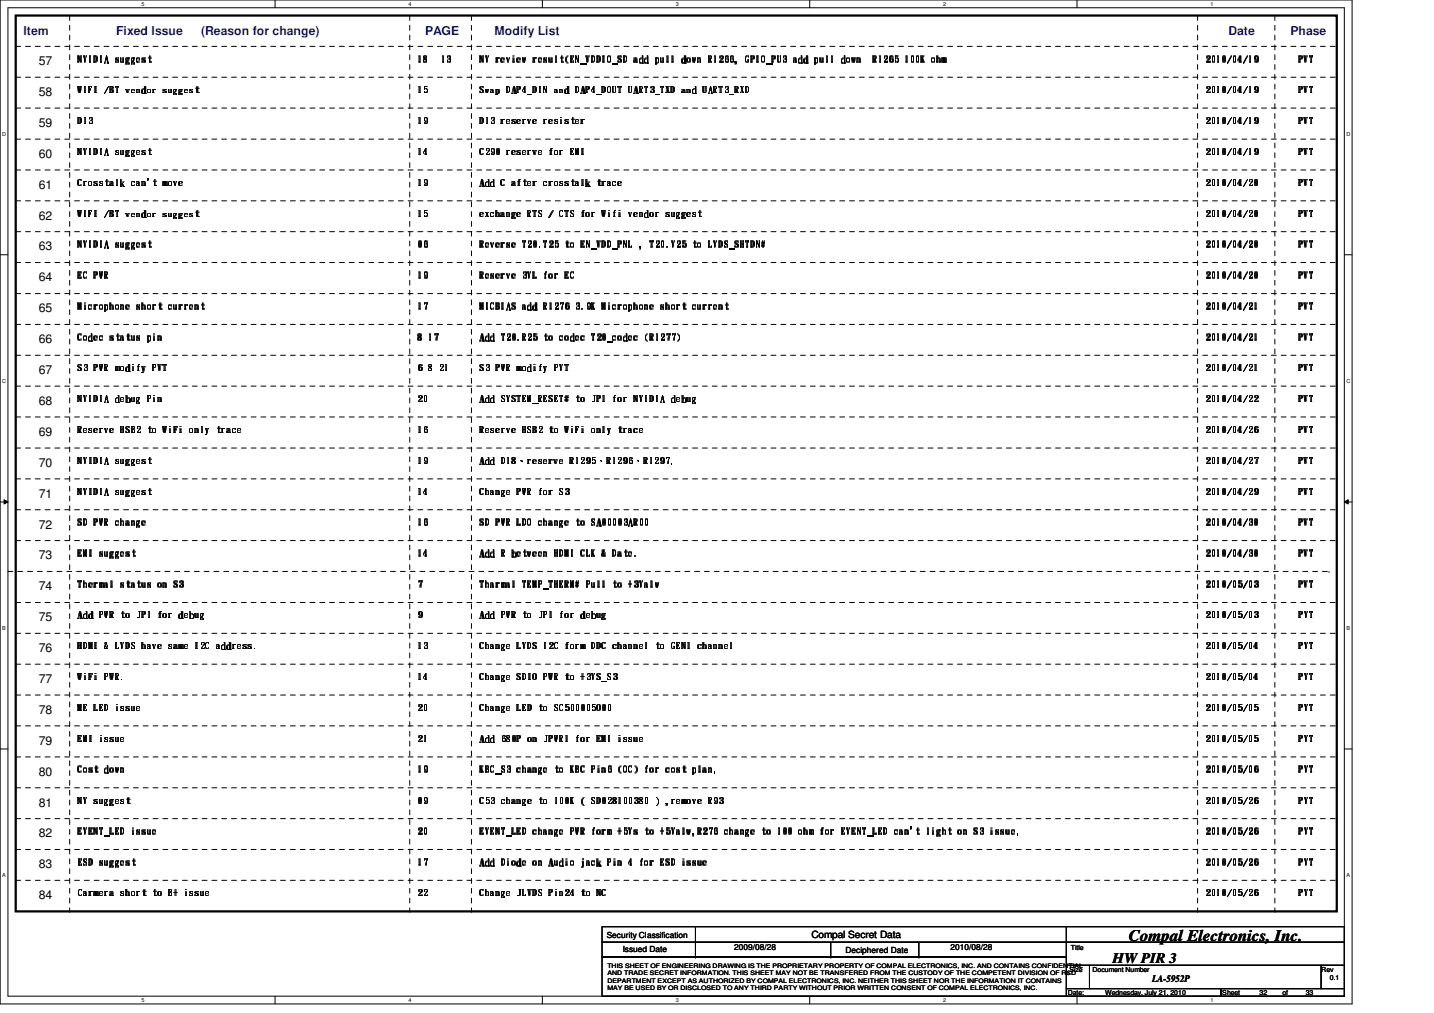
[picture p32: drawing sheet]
<svg xmlns="http://www.w3.org/2000/svg" width="297mm" height="210mm" viewBox="0 0 297 210" stroke-linecap="round" stroke-linejoin="round" font-family="sans-serif">
<defs><g id="words">
<text font-size="3.3" x="233.8" y="195.1">Compal Electronics, Inc.</text>
<text font-size="3" x="230.5" y="199.6">HW PIR 3</text>
<g font-size="2.5" fill="#00f">
<text x="4.9" y="7.2">Item</text>
<text x="24" y="7.2">Fixed Issue</text>
<text x="41.7" y="7.2">(Reason for change)</text>
<text x="88" y="7.2">PAGE</text>
<text x="102.4" y="7.2">Modify List</text>
<text x="254.5" y="7.2">Date</text>
<text x="267.3" y="7.2">Phase</text>
</g>
<g font-size="2.5">
<text x="8" y="13.5">57</text>
<text x="8" y="19.9">58</text>
<text x="8" y="26.3">59</text>
<text x="8" y="32.7">60</text>
<text x="8" y="39.1">61</text>
<text x="8" y="45.5">62</text>
<text x="8" y="51.9">63</text>
<text x="8" y="58.3">64</text>
<text x="8" y="64.7">65</text>
<text x="8" y="71.1">66</text>
<text x="8" y="77.5">67</text>
<text x="8" y="83.9">68</text>
<text x="8" y="90.3">69</text>
<text x="8" y="96.7">70</text>
<text x="8" y="103.1">71</text>
<text x="8" y="109.5">72</text>
<text x="8" y="115.9">73</text>
<text x="8" y="122.3">74</text>
<text x="8" y="128.7">75</text>
<text x="8" y="135.1">76</text>
<text x="8" y="141.5">77</text>
<text x="8" y="147.9">78</text>
<text x="8" y="154.3">79</text>
<text x="8" y="160.7">80</text>
<text x="8" y="167.1">81</text>
<text x="8" y="173.5">82</text>
<text x="8" y="179.9">83</text>
<text x="8" y="186.3">84</text>
</g>
<g font-size="2.1">
<text x="16.1" y="12.9">NVIDIA suggest</text>
<text x="86.5" y="12.9">18</text>
<text x="91.4" y="12.9">13</text>
<text x="99.4" y="12.9">NV review result(EN_VDDIO_SD add pull down R1266, GPIO_PU3 add pull down</text>
<text x="180.8" y="12.9">R1265 100K ohm</text>
<text x="249.7" y="12.9">2010/04/19</text>
<text x="268.9" y="13">PVT</text>
<text x="16.1" y="19.3">WIFI /BT vendor suggest</text>
<text x="86.5" y="19.3">15</text>
<text x="99.4" y="19.3">Swap DAP4_DIN and DAP4_DOUT UART3_TXD and UART3_RXD</text>
<text x="249.7" y="19.3">2010/04/19</text>
<text x="268.9" y="19.3">PVT</text>
<text x="16.1" y="25.7">D13</text>
<text x="86.4" y="25.7">19</text>
<text x="99.3" y="25.7">D13 reserve resister</text>
<text x="249.7" y="25.7">2010/04/19</text>
<text x="268.9" y="25.7">PVT</text>
<text x="16.1" y="32">NVIDIA suggest</text>
<text x="86.4" y="32">14</text>
<text x="99.3" y="32.1">C290 reserve for EMI</text>
<text x="249.8" y="32">2010/04/19</text>
<text x="269" y="32">PVT</text>
<text x="16.1" y="38.5">Crosstalk can't move</text>
<text x="86.5" y="38.5">19</text>
<text x="99.4" y="38.5">Add C after crosstalk trace</text>
<text x="249.8" y="38.5">2010/04/20</text>
<text x="269" y="38.5">PVT</text>
<text x="16.1" y="44.9">WIFI /BT vendor suggest</text>
<text x="86.5" y="44.9">15</text>
<text x="99.4" y="44.9">exchange RTS / CTS for Wifi vendor suggest</text>
<text x="249.7" y="44.9">2010/04/20</text>
<text x="268.9" y="45">PVT</text>
<text x="16.1" y="51.3">NVIDIA suggest</text>
<text x="86.5" y="51.3">06</text>
<text x="99.4" y="51.3">Reverse T20.T25 to EN_VDD_PNL , T20.V25 to LVDS_SHTDN#</text>
<text x="249.7" y="51.3">2010/04/20</text>
<text x="268.9" y="51.3">PVT</text>
<text x="16.1" y="57.7">EC PWR</text>
<text x="86.5" y="57.7">19</text>
<text x="99.4" y="57.7">Reserve 3VL for EC</text>
<text x="249.7" y="57.7">2010/04/20</text>
<text x="268.9" y="57.7">PVT</text>
<text x="16.1" y="64.1">Microphone short current</text>
<text x="86.5" y="64.1">17</text>
<text x="99.4" y="64.1">MICBIAS add R1276 3.9K Microphone short current</text>
<text x="249.8" y="64.1">2010/04/21</text>
<text x="269" y="64.1">PVT</text>
<text x="16.1" y="70.5">Codec status pin</text>
<text x="86.5" y="70.5">8 17</text>
<text x="99.4" y="70.5">Add T20.R25 to codec T20_codec (R1277)</text>
<text x="249.8" y="70.5">2010/04/21</text>
<text x="269" y="70.5">PVT</text>
<text x="16.1" y="76.9">S3 PWR modify PVT</text>
<text x="86.5" y="76.9">6 8 21</text>
<text x="99.4" y="76.9">S3 PWR modify PVT</text>
<text x="249.8" y="76.9">2010/04/21</text>
<text x="269" y="76.9">PVT</text>
<text x="16.1" y="83.3">NVIDIA debug Pin</text>
<text x="86.5" y="83.3">20</text>
<text x="99.4" y="83.3">Add SYSTEM_RESET# to JP1 for NVIDIA debug</text>
<text x="249.7" y="83.3">2010/04/22</text>
<text x="268.9" y="83.4">PVT</text>
<text x="16.1" y="89.7">Reserve HSB2 to WiFi only trace</text>
<text x="86.5" y="89.7">16</text>
<text x="99.4" y="89.7">Reserve HSB2 to WiFi only trace</text>
<text x="249.7" y="89.7">2010/04/26</text>
<text x="268.9" y="89.7">PVT</text>
<text x="16.1" y="96.1">NVIDIA suggest</text>
<text x="86.5" y="96.1">19</text>
<text x="99.3" y="96.1">Add D18、reserve R</text>
<text x="99.4" y="96.1">Add D18</text>
<text x="109.1" y="96.1">reserve R1295、R1296、R1297.</text>
<text x="109.2" y="96.1">reserve R</text>
<text x="249.8" y="96.1">2010/04/27</text>
<text x="269" y="96.1">PVT</text>
<text x="16.1" y="102.5">NVIDIA suggest</text>
<text x="86.5" y="102.5">14</text>
<text x="99.4" y="102.5">Change PWR for S3</text>
<text x="249.8" y="102.5">2010/04/29</text>
<text x="269" y="102.5">PVT</text>
<text x="16.1" y="108.9">SD PWR change</text>
<text x="86.5" y="108.9">16</text>
<text x="99.4" y="108.9">SD PWR LDO change to SA00003AR00</text>
<text x="249.8" y="108.9">2010/04/30</text>
<text x="269" y="108.9">PVT</text>
<text x="16.1" y="115.3">EMI suggest</text>
<text x="86.5" y="115.3">14</text>
<text x="99.4" y="115.3">Add R between HDMI CLK &amp; Date.</text>
<text x="249.8" y="115.3">2010/04/30</text>
<text x="269" y="115.3">PVT</text>
<text x="16.1" y="121.7">Thermal status on S3</text>
<text x="86.4" y="121.8">7</text>
<text x="99.4" y="121.7">Tharmal TEMP_THERM# Pull to +3Valw</text>
<text x="249.8" y="121.7">2010/05/03</text>
<text x="269" y="121.7">PVT</text>
<text x="16.1" y="128.1">Add PWR to JP1 for debug</text>
<text x="86.4" y="128.1">9</text>
<text x="99.4" y="128.1">Add PWR to JP1 for debug</text>
<text x="249.8" y="128.1">2010/05/03</text>
<text x="269" y="128.1">PVT</text>
<text x="16.1" y="134.5">HDMI &amp; LVDS have same I2C address.</text>
<text x="86.5" y="134.5">13</text>
<text x="99.4" y="134.5">Change LVDS I2C form DDC channel to GEN1 channel</text>
<text x="249.8" y="134.5">2010/05/04</text>
<text x="269" y="134.5">PVT</text>
<text x="16.1" y="140.9">WiFi PWR.</text>
<text x="86.5" y="140.9">14</text>
<text x="99.4" y="140.9">Change SDIO PWR to +3VS_S3</text>
<text x="249.8" y="140.9">2010/05/04</text>
<text x="269" y="140.9">PVT</text>
<text x="16.1" y="147.3">ME LED issue</text>
<text x="86.5" y="147.3">20</text>
<text x="99.4" y="147.3">Change LED to SC500005O00</text>
<text x="249.8" y="147.3">2010/05/05</text>
<text x="269" y="147.3">PVT</text>
<text x="16.1" y="153.7">EMI issue</text>
<text x="86.5" y="153.7">21</text>
<text x="99.4" y="153.7">Add 680P on JPWR1 for EMI issue</text>
<text x="249.7" y="153.7">2010/05/05</text>
<text x="268.9" y="153.8">PVT</text>
<text x="16.1" y="160.1">Cost down</text>
<text x="86.5" y="160.1">19</text>
<text x="99.3" y="160.1">KBC_S3 change to KBC Pin6 (OC) for cost plan.</text>
<text x="249.8" y="160.1">2010/05/06</text>
<text x="269" y="160.1">PVT</text>
<text x="16.1" y="166.5">NV suggest</text>
<text x="86.5" y="166.5">09</text>
<text x="99.4" y="166.5">C53 change to 100K ( SD028100380 ) ,remove R93</text>
<text x="249.8" y="166.5">2010/05/26</text>
<text x="269" y="166.5">PVT</text>
<text x="16.1" y="172.9">EVENT_LED issue</text>
<text x="86.5" y="172.9">20</text>
<text x="99.3" y="173">EVENT_LED change PWR form +5Vs to +5Valw,R276 change to 100 ohm for EVENT_LED can't light on S3 issue.</text>
<text x="249.7" y="172.9">2010/05/26</text>
<text x="268.9" y="173">PVT</text>
<text x="16.1" y="179.3">ESD suggest</text>
<text x="86.5" y="179.3">17</text>
<text x="99.4" y="179.3">Add Diode on Audio jack Pin 4 for ESD issue</text>
<text x="249.8" y="179.3">2010/05/26</text>
<text x="269" y="179.3">PVT</text>
<text x="16.1" y="185.7">Carmera short to B+ issue</text>
<text x="86.5" y="185.7">22</text>
<text x="99.4" y="185.7">Change JLVDS Pin24 to NC</text>
<text x="249.8" y="185.7">2010/05/26</text>
<text x="269" y="185.7">PVT</text>
<text x="168.1" y="194.4">Compal Secret Data</text>
<text x="238.6" y="203.5">LA-5952P</text>
</g>
<g font-size="1.7">
<text x="125.7" y="194.3">Security Classification</text>
<text x="129" y="197.3">Issued Date</text>
<text x="152.1" y="196.8">2009/08/28</text>
<text x="175.1" y="197.5">Deciphered Date</text>
<text x="196.9" y="196.8">2010/08/28</text>
</g>
<g font-size="1.4">
<text x="221.8" y="196.8">Title</text>
<text x="221.5" y="201.4">Size</text>
<text x="226.3" y="201.4">Document Number</text>
<text x="273.7" y="201.4">Rev</text>
<text x="275.5" y="203">0.1</text>
<text x="221.2" y="206.2">Date:</text>
<text x="228.9" y="206.2">Wednesday, July 21, 2010</text>
<text x="253.2" y="206.2">Sheet</text>
<text x="260.9" y="206.2">32</text>
<text x="265.7" y="206.2">of</text>
<text x="270.5" y="206.2">33</text>
</g>
<g font-size="1.3">
<text x="125.8" y="200.6">THIS SHEET OF ENGINEERING DRAWING IS THE PROPRIETARY PROPERTY OF COMPAL ELECTRONICS, INC. AND CONTAINS CONFIDENTIAL</text>
<text x="125.8" y="202.1">AND TRADE SECRET INFORMATION. THIS SHEET MAY NOT BE TRANSFERED FROM THE CUSTODY OF THE COMPETENT DIVISION OF R&amp;D</text>
<text x="125.8" y="203.6">DEPARTMENT EXCEPT AS AUTHORIZED BY COMPAL ELECTRONICS, INC. NEITHER THIS SHEET NOR THE INFORMATION IT CONTAINS</text>
<text x="125.8" y="205.1">MAY BE USED BY OR DISCLOSED TO ANY THIRD PARTY WITHOUT PRIOR WRITTEN CONSENT OF COMPAL ELECTRONICS, INC.</text>
</g>
<g font-size="1.1">
<text x="29.3" y="1.1">5</text>
<text x="84.6" y="1.1">4</text>
<text x="140" y="1.1">3</text>
<text x="195.4" y="1.1">2</text>
<text x="250.7" y="1.1">1</text>
<text x=".5" y="28.2">D</text>
<text x="278.9" y="28.2">D</text>
<text x=".5" y="79.3">C</text>
<text x="278.9" y="79.3">C</text>
<text x=".5" y="130.6">B</text>
<text x="278.9" y="130.6">B</text>
<text x=".5" y="181.7">A</text>
<text x="278.9" y="181.7">A</text>
<text x="29.3" y="207.6">5</text>
<text x="84.6" y="207.6">4</text>
<text x="140" y="207.6">3</text>
<text x="195.4" y="207.6">2</text>
<text x="250.7" y="207.6">1</text>
</g>
</g></defs>
<path d="M0 0h280.1v208h-280.1zM1.6 1.6h276.9v204.8h-276.9z" fill="none" stroke="#000" stroke-width=".21"/>
<g fill="#fff">
<path d="M29.3 .2h.6v1.2h-.6z"/>
<path d="M29.3 206.6h.6v1.2h-.6z"/>
</g>
<path d="M57 0v1.6M57 206.4v1.6" fill="none" stroke="#000" stroke-width=".21"/>
<g fill="#fff">
<path d="M84.6 .2h.6v1.2h-.6z"/>
<path d="M84.6 206.6h.6v1.2h-.6z"/>
</g>
<path d="M112.3 0v1.6M112.3 206.4v1.6" fill="none" stroke="#000" stroke-width=".21"/>
<g fill="#fff">
<path d="M140 .2h.6v1.2h-.6z"/>
<path d="M140 206.6h.6v1.2h-.6z"/>
</g>
<path d="M167.7 0v1.6M167.7 206.4v1.6" fill="none" stroke="#000" stroke-width=".21"/>
<g fill="#fff">
<path d="M195.4 .2h.6v1.2h-.6z"/>
<path d="M195.4 206.6h.6v1.2h-.6z"/>
</g>
<path d="M223.1 0v1.6M223.1 206.4v1.6" fill="none" stroke="#000" stroke-width=".21"/>
<g fill="#fff">
<path d="M250.7 .2h.6v1.2h-.6z"/>
<path d="M250.7 206.6h.6v1.2h-.6z"/>
<path d="M.5 27.2h.7v1.2h-.7z"/>
<path d="M278.9 27.2h.8v1.2h-.8z"/>
<path d="M.5 78.4h.7v1.1h-.7z"/>
<path d="M278.9 78.4h.8v1.1h-.8z"/>
</g>
<path d="M0 52.8h1.6M278.5 52.8h1.6" fill="none" stroke="#000" stroke-width=".21"/>
<g fill="#fff">
<path d="M.5 129.6h.7v1.2h-.7z"/>
<path d="M278.9 129.6h.7v1.2h-.7z"/>
</g>
<path d="M0 104h1.6M.8 103.5l.8 .5-.8 .4zM278.5 104l.8-.5v.9zM278.5 104h1.6" fill="none" stroke="#000" stroke-width=".21"/>
<path d="M.8 103.5l.8 .5-.8 .4zM278.5 104l.8-.5v.9z" fill="#000"/>
<g fill="#fff">
<path d="M.5 180.8h.7v1.1h-.7z"/>
<path d="M278.9 180.8h.7v1.1h-.7z"/>
</g>
<g fill="none" stroke="#000" stroke-width=".21">
<path d="M0 155.2h1.6M278.5 155.2h1.6M124.7 192h96.2v3.2h-96.2zM124.7 195.2h96.2v3.1h-96.2zM124.7 198.3h96.2v8.1h-96.2zM144.1 195.2h.1M144.1 198.3h.1M144.1 192v6.3M172.1 198.3h.1M172.1 195.2v3.1M190.3 198.3h.1M190.3 195.2v3.1"/>
<path d="M220.9 192h57.6v3.2h-57.6zM220.9 195.2h57.6v4.8h-57.6zM220.9 200h4.8v4.9h-4.8zM220.9 204.9h32v1.5h-32zM225.7 200h48v4.9h-48zM252.9 204.9h25.6v1.5h-25.6zM273.7 200h4.8v4.9h-4.8z"/>
</g>
<path d="M3.3 3.2h273.6v185.6h-273.6z" fill="none" stroke="#000" stroke-width=".47"/>
<g fill="none" stroke="#000" stroke-width=".21" stroke-dasharray="1 1 1 1 1 1 1 1">
<path d="M3.3 9.6h273.6M3.3 16h273.6M14.4 3.2v185.6M84.9 3.2v185.6M97.7 3.2v185.6M248.1 3.2v185.6M264.1 3.2v185.6M276.9 9.6h.1M276.9 16h.1M3.3 22.4h273.6M3.3 28.8h273.6M3.3 35.2h273.6"/>
<path d="M276.9 22.4h.1M276.9 28.8h.1M276.9 35.2h.1M3.3 41.6h273.6M3.3 48h273.6M3.3 54.4h273.6M276.9 41.6h.1M276.9 48h.1M276.9 54.4h.1M3.3 60.8h273.6M3.3 67.2h273.6M3.3 73.6h273.6"/>
<path d="M276.9 60.8h.1M276.9 67.2h.1M276.9 73.6h.1M3.3 80h273.6M3.3 86.4h273.6M3.3 92.8h273.6M3.3 99.2h273.6M276.9 80h.1M276.9 86.4h.1M276.9 92.8h.1M276.9 99.2h.1M1.6 118.4h273.7"/>
<path d="M3.3 105.6h273.6M3.3 112h273.6M275.3 118.4h.1M276.9 105.6h.1M276.9 112h.1M3.3 124.8h273.6M3.3 137.6h273.6M3.3 131.2h273.6M276.9 124.8h.1M276.9 137.6h.1M276.9 131.2h.1M3.3 144h273.6"/>
<path d="M3.3 150.4h273.6M3.3 156.8h273.6M276.9 144h.1M276.9 150.4h.1M276.9 156.8h.1M3.3 163.2h273.6M3.3 169.6h273.6M3.3 176h273.6M276.9 163.2h.1M276.9 169.6h.1M276.9 176h.1M3.3 182.4h273.6"/>
<path d="M14.4 188.8h.1M84.9 188.8h.1M97.7 188.8h.1M248.1 188.8h.1M264.1 188.8h.1M276.9 182.4h.1"/>
</g>
<use href="#words"/>
</svg>
